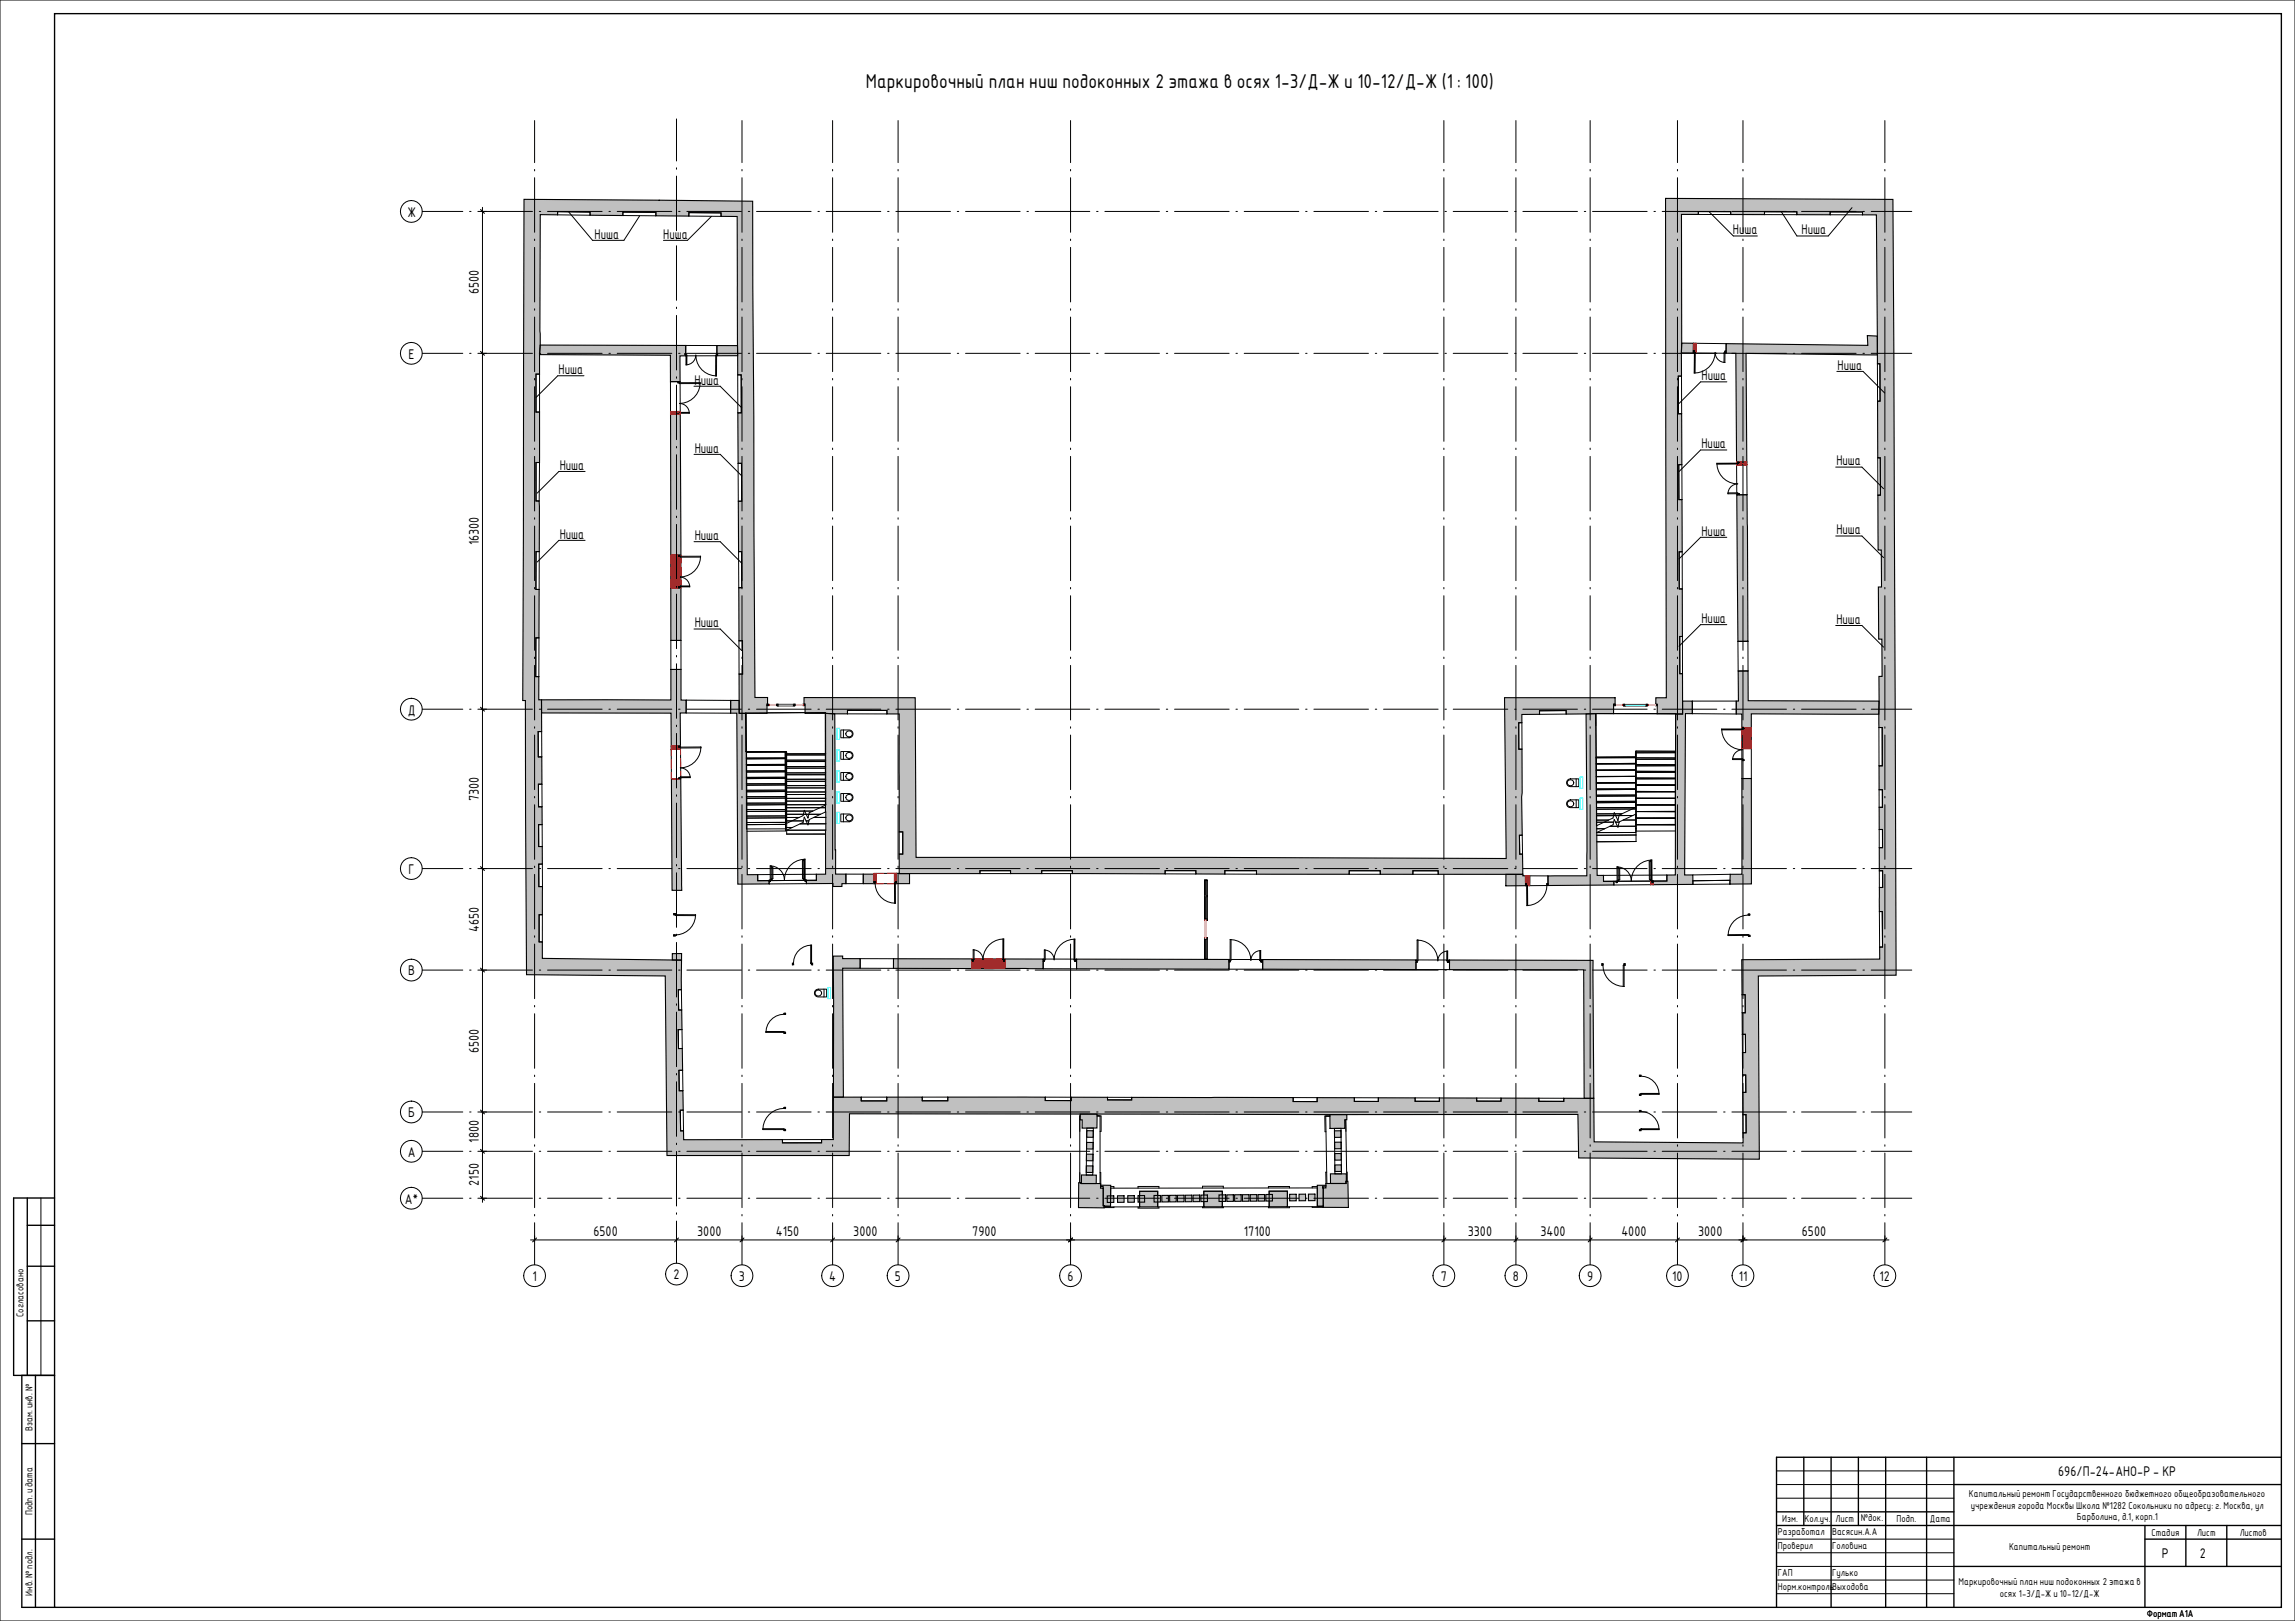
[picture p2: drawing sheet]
<svg xmlns="http://www.w3.org/2000/svg" width="841mm" height="594mm" viewBox="0 0 841 594" stroke-linecap="round" stroke-linejoin="round" font-family="sans-serif">
<defs><g id="words">
<text font-size="7.1" x="317.3" y="32.3">Маркировочный план ниш подоконных 2 этажа в осях 1-3/Д-Ж и 10-12/Д-Ж (1 : 100)</text>
<g font-size="4.9">
<text x="149.3" y="79.5">Ж</text>
<text x="217.9" y="87.5">Ниша</text>
<text x="243.1" y="87.5">Ниша</text>
<text x="635.1" y="85.9">Ниша</text>
<text x="660.3" y="85.9">Ниша</text>
<text x="175.5" y="107.9" transform="rotate(-90 175.5 107.9)">6500</text>
<text x="149.8" y="131.5">Е</text>
<text x="204.7" y="137.1">Ниша</text>
<text x="673.4" y="135.5">Ниша</text>
<text x="254.6" y="140.9">Ниша</text>
<text x="623.6" y="139.3">Ниша</text>
<text x="254.6" y="165.9">Ниша</text>
<text x="623.6" y="164.3">Ниша</text>
<text x="205.1" y="172.2">Ниша</text>
<text x="673" y="170.6">Ниша</text>
<text x="205.1" y="197.4">Ниша</text>
<text x="254.6" y="197.9">Ниша</text>
<text x="623.6" y="196.3">Ниша</text>
<text x="673" y="195.8">Ниша</text>
<text x="175.5" y="199.9" transform="rotate(-90 175.5 199.9)">16300</text>
<text x="254.6" y="229.9">Ниша</text>
<text x="623.6" y="228.3">Ниша</text>
<text x="673" y="228.6">Ниша</text>
<text x="149.5" y="261.9">Д</text>
<text x="175.5" y="293.5" transform="rotate(-90 175.5 293.5)">7300</text>
<text x="149.8" y="320.3">Г</text>
<text x="175.5" y="341.5" transform="rotate(-90 175.5 341.5)">4650</text>
<text x="149.6" y="357.5">В</text>
<text x="175.5" y="385.9" transform="rotate(-90 175.5 385.9)">6500</text>
<text x="149.6" y="409.5">Б</text>
<text x="175.5" y="418.8" transform="rotate(-90 175.5 418.8)">1800</text>
<text x="149.5" y="423.9">А</text>
<text x="175.5" y="434.6" transform="rotate(-90 175.5 434.6)">2150</text>
<text x="148.4" y="441.1">А*</text>
<text x="217.5" y="453.1">6500</text>
<text x="255.5" y="453.1">3000</text>
<text x="284.3" y="453.1">4150</text>
<text x="312.7" y="453.1">3000</text>
<text x="356.3" y="453.1">7900</text>
<text x="455.9" y="453.1">17100</text>
<text x="537.9" y="453.1">3300</text>
<text x="564.6" y="453.1">3400</text>
<text x="594.2" y="453.1">4000</text>
<text x="622.3" y="453.1">3000</text>
<text x="660.4" y="453.1">6500</text>
<text x="195.1" y="469.3">1</text>
<text x="246.8" y="468.7">2</text>
<text x="270.8" y="469.3">3</text>
<text x="303.8" y="469.3">4</text>
<text x="328" y="469.3">5</text>
<text x="391.2" y="469.3">6</text>
<text x="528" y="469.3">7</text>
<text x="554.4" y="469.3">8</text>
<text x="581.6" y="469.3">9</text>
<text x="612.9" y="469.3">10</text>
<text x="637.2" y="469.3">11</text>
<text x="688.9" y="469.3">12</text>
<text x="754.3" y="541">696/П-24-АНО-Р - КР</text>
<text x="792.3" y="570.9">Р</text>
<text x="806.2" y="570.9">2</text>
</g>
<g font-size="3.5">
<text x="8.6" y="482.7" transform="rotate(-90 8.6 482.7)">Согласовано</text>
<text x="11.9" y="524.5" transform="rotate(-90 11.9 524.5)">Взам. инв. №</text>
<text x="721.6" y="548.7">Капитальный ремонт Государственного бюджетного общеобразовательного</text>
<text x="11.9" y="555.3" transform="rotate(-90 11.9 555.3)">Подп. и дата</text>
<text x="653.2" y="557.7">Изм. Кол.уч. Лист</text>
<text x="682" y="557.5">№док.</text>
<text x="695" y="557.7">Подп.</text>
<text x="707.3" y="557.7">Дата</text>
<text x="722.2" y="552.9">учреждения города Москвы Школа №1282 Сокольники по адресу: г. Москва, ул</text>
<text x="761.1" y="557.1">Барболина, д.1, корп.1</text>
<text x="651.6" y="562.7">Разработал</text>
<text x="671.4" y="562.7">Васясин.А.А</text>
<text x="788.5" y="563">Стадия</text>
<text x="805.2" y="563">Лист</text>
<text x="820.8" y="563">Листов</text>
<text x="651.6" y="567.7">Проверил</text>
<text x="671.4" y="567.7">Головина</text>
<text x="736.3" y="568.1">Капитальный ремонт</text>
<text x="651.6" y="577.7">ГАП</text>
<text x="671.4" y="577.7">Гулько</text>
<text x="717.8" y="580.9">Маркировочный план ниш подоконных 2 этажа в</text>
<text x="11.9" y="584.8" transform="rotate(-90 11.9 584.8)">Инв. № подл.</text>
<text x="651.6" y="582.7">Норм.контрольВыходова</text>
<text x="732.9" y="585.1">осях 1-3/Д-Ж и 10-12/Д-Ж</text>
<text x="786.8" y="592.7">Формат А1А</text>
</g>
</g></defs>
<g fill="#c0c0c0">
<path d="M398.3 414.4h2.4l-.1 2.4h-2.4z"/>
<path d="M398.2 418.7h2.4v2.4h-2.4z"/>
<path d="M398.2 423h2.4l-.1 2.4h-2.4z"/>
<path d="M398.1 427.3h2.4v2.4h-2.4z"/>
<path d="M489.1 414.4h2.4v2.4h-2.4z"/>
<path d="M489.1 418.6h2.4v2.4h-2.4z"/>
<path d="M489.1 422.8l2.4-.1 .1 2.4-2.4 .1z"/>
<path d="M489.2 426.9h2.4v2.4h-2.4z"/>
<path d="M417.1 438.2h2.4v2.4h-2.4z"/>
<path d="M413.3 438.2h2.4v2.4h-2.4z"/>
<path d="M409.5 438.2h2.4l.1 2.4h-2.4z"/>
<path d="M405.8 438.3h2.4v2.4h-2.4z"/>
<path d="M479.5 437.6h2.4v2.4h-2.4z"/>
<path d="M476.1 437.7l2.4-.1v2.4l-2.4 .1z"/>
<path d="M472.6 437.7h2.4v2.4h-2.4z"/>
<path d="M440.1 438h2.4v2.4h-2.4z"/>
<path d="M437.2 438h2.4l.1 2.4h-2.4z"/>
<path d="M434.4 438h2.4v2.4h-2.4z"/>
<path d="M431.5 438h2.4v2.4h-2.4z"/>
<path d="M428.6 438.1h2.4l.1 2.4h-2.4z"/>
<path d="M425.8 438.1h2.4v2.4h-2.4z"/>
<path d="M422.9 438.1h2.4v2.4h-2.4z"/>
<path d="M463.9 437.8l2.4-.1v2.4l-2.4 .1z"/>
<path d="M461 437.8h2.4l.1 2.4h-2.4z"/>
<path d="M458.2 437.8h2.4v2.4h-2.4z"/>
<path d="M455.3 437.8h2.4v2.4h-2.4z"/>
<path d="M452.5 437.9l2.4-.1v2.4l-2.4 .1z"/>
<path d="M449.6 437.9h2.4v2.4h-2.4z"/>
<path d="M446.7 437.9h2.4l.1 2.4h-2.4z"/>
<path d="M403.3 434.3v1.1h1v6.5h.4v.4l.2-.2h2.1l.1-7.7zM417.6 436.6v5.7h6.7v-5.7zM441.2 436.6v5.7h6.8v-5.7zM465.1 436.5v5.7h6.7v-5.7zM482.8 434.4v7.7l2.1 .1v-6.8h1v-1zM396.3 430.6v3.1h5.4l.1-3zM487.6 430.2v3.5h5.8v-3.5zM487.4 408.5v5h5.5l-.1-3.1h.8v-1.9zM395.9 408.3v2.1h.7v3h5.4l.1-5.1z"/>
<path d="M395.3 433.4l-.1 9.2 9.5 .1v-.8h-.4v-7.1h-1l.1-1-7.2-.1v-.3zM484.7 434.7v.7h.2v7.1h9.3l-.2-9.6h-.8v.8h-7.3v1z"/>
<path d="M192 73.1l-.4 183.6h.9l.5 100.5 50.8 .5 .6 65.8h66.8l.1-15.3 267 .2 .2 16 66.3 .4-.4-67.1 50.5-.3-1.2-284.3-83.3-.4 .3 183h-3.9v2.5h.6l-.1 3.4 9.3 .1v-14.8h-1v-13.6h1l-.1-17.5h-1.1v-13.6h1.1l-.1-19.1h-1.1l-.1-12.8h1.2l-.1-18.7h-1.2v-13.8h1.1v-59.2h6.2v-1.1l11.9 .1v1l12.4 .1v-1.1h11.8v1.1h12.2v-1.1l11.9 .1v1h5.1l.3 54.6h1v13.7h-.9l.1 20.8h.9v13.7h-.9l.1 20.1h1.2v13.5h-1.1l.1 19.1h1.2l.1 13.7h-1.2v18.7h1.2v14.1h-1.2l.1 8.7h1.2v6.5h-1.2v8.1h1.2v6.6l-1.2 .1v8.4h1.2l.1 6.1h-1.2v8.9h1l.1 13h-1v4.4l-50.6 .2 .1 12.8h1.2v6.7h-1.1v7.9h1.2v6.6h-1.1v8.3h1.2v6.3h-1.1v8.2h1.2v6.7h-1.1v3.7l-54.6-.4-.1-16h-11v1.1h-9.1v-1.1l-13.9-.1v1.2l-8.9-.1v-1.1h-13.7v1.2h-8.9v-1.2l-13.5-.1v1.4l-8.8-.1v-1.3h-13.6v1.4h-8.8v-1.5h-59.2v.9h-8.8v-1h-13.3v1.2h-9.5v-1.2h-35.8v1.3h-9.3v-1.3h-13v1.3l-9.4 .1v-1.4h-10.2v15.5h-4.3v1.2h-14.3v-1.2l-36.3 .1v-3.3h-1.1l-.1-7.5h1.1l-.1-7.2h-1.4l-.1-7.4 1.4-.1-.2-7.9h-1.3l-.1-7h1.3l-.1-7.2-1.1 .1-.1-7.5h1.1l.1-10.8-51-.7v-6h-1.2v-10h1.2v-9.6v-.7h-1.3l-.1-8.2h1.4l-.1-6.5h-1.3v-8h1.3v-6.5h-1.3l-.1-8.3h1.3v-10h-1.3l-.1-9.3h1.3l-.1-11.6h-1l.1-8.5h-1.2l.1-14.2h1.1l.1-17.8h-1.2l.1-13.8h1.1l.1-16.6-.1-2h-1.2v-14.1h1.3v-1.8v-16.7h-1.3v-13.9h1.3l.3-10.8v-47.6h6.3l.1-1.1 11.9 .1-.1 1.2 12.1 .1v-1.3l12.1 .1v1.3l12.1 .1v-1.3l11.8 .1-.1 1.3h6l.2 58.1h1.2l.1 13.9h-1.3l.1 18.5h1.2l.1 13.9h-1.2l.1 18.5h1.1l.1 13.2h-1.2l.1 19.4h1.3v12.2h-1.2v14.4h10.2l.2-5.8h-4.6l-.9-181.9zM294.7 255.6v2.5h.3v3.3l15.6 .2v-1.3l14.4 .1v1.2h4.5v43.3h1.3v8.1h-1.3v7.2h29.6v-1.1h11.2v1.1h11.5v-1.1h11.2v1.1l34 .1v-1.2h11.3v1.2h10.6v-1.2h11.6v1.3h34v-1.3h11.3v1.3h12v-1.3h9.3v1.3h31l-.1-7.4h-1l-.2-6.9h1.1l-.1-31.5h-1.2v-9.7h1.1v-3.1h6.5v-1.3l9.8-.1v1.3l17.3-.1 .1-3.5h.5v-2.4h-40.5l.6 58.9-109.6-.4h-106.7l-.3-58.5z"/>
<path d="M531.2 351.8v3.5l49.2 .1 .2 47.1h3.5l-.3-50.5zM305.4 350.4v51.7h3.7l-.3-47.3 6.4 .1v-3.6h-6.4v-.9zM462.8 351.7l-.1 3.5 56.2 .1v-3.5zM394.5 351.5v3.6l55.9 .1v-3.6zM368.2 351.4v3.5l14.1 .1v-3.5zM327.5 351.4l-.1 3.5 28.8 .1v-3.6zM246.4 349.5v2.3l3.4 .1v-2.5zM246.1 285.4l.2 40.9h3.6l-.4-40.9zM302.5 261.4l.1 59h-3.4v2.2h-3.7v1.3l9.8-.1v1.1h3.2l.1-1.1h1.4v-3.4l-3.8-.1-.3-58.7zM551.9 320.4v4.2h7.2l-.1-3.6h-.9v-.6zM581.3 261.6l.2 59.4h-14.2v3.5l24.2-.2v-1.3h-3.8l-.1-2.2h-2.3l-.5-59.3zM616.6 256.9v4.8h-2.5l-.1 59h-3.1v2.2h-5.1l.1 1.3 14.5-.1v-3.4h-3l.3-59.2h2.5v-4.6zM267.8 256.7v4.7h2.2l.4 62.6 11.5-.1v-1.2l-4.2 .1v-2.3l-3.8 .1-.4-59.2h-2.6v-4.7zM638.4 285.3v35.1h-4.3l-.1 3.6 7.9-.1-.1-38.6zM316.4 320.4v3.4h3.9v-3.4zM328.5 320.1v3.7h4.8v-3.6zM198.4 256.5l.1 4.8 47.4 .1 .1 12h3.4l-.1-12.1h2.2v-4.7h-1.9v-11.3h-3.7v11.2zM637 245.9l.1 11h-.8v4.8h2.1v5.1h3.4v-5.2l46.8 .1 .1-4.8-48-.1-.1-10.9zM636.5 181.3l.4 53.8 3.7-.1-.3-53.7zM245.8 215.5l.1 19.2h3.7v-19.2zM245.7 151.9l.1 51.6h3.7l-.2-51.6zM632.6 125.9v3.6h3.6l.2 39.8h3.8l-.3-39.8 48.1 .6v-6.9l-3.7-.2 .2 3.6zM198 126.5l-.3 3.5 48 .2v9.7h3.5v-9.5h2.1v-.3h-.3v-.6h.3v-2.9zM262.7 126.6v3h.3v.6l-.3 .2h7.6v-3.7zM616.3 125.7l-.1 3.6 4.4 .1v-3.6z"/>
</g>
<g fill="#f00">
<path d="M604.9 322.9h.5v.4h.5v.9h-1z"/>
<path d="M620.6 125.8v2.7h.5l-.1 .6 .5 .3v-3.6zM620.6 129.1v.3h.4v-.3z"/>
<path d="M636.4 170.1v.3l3.8-.1v-1h-2.8v.5l-.6-.1v.4zM636.4 169.3v.4h.4v-.4z"/>
<path d="M638.4 266.8v.4h.2v-.4zM638.6 267.2l-.2 .3v6.8h3.4v-7.5h-2.7v.4z"/>
<path d="M559 321l.1 2.9h.5l-.1 .5 1.1 .2v-3.6zM559.1 324.4l.4 .2z"/>
<path d="M356.6 351.7l.1 .6-.5-.1v2.8l12-.1v-2.6h-.4v-.6h-.3v-.3h-10.5v.3zM367.8 351.4l.1 .3h.3v-.3zM356.2 351.4v.3h.4v-.3z"/>
<path d="M320.4 320.1l-.1 2.9h.5v.3l-.5 .5h.7v-3.7zM328.1 323.6v.2h.4v-.2zM327.8 320.1v3.7v-.2h.3v-.6h.4v-2.9z"/>
<path d="M249.3 274.1l.1 .5zM249.3 273.4l.1 .4zM246 273.4v1.2h3.3v-.8l-.6 .1v-.5z"/>
<path d="M249.1 203.5v.4h.4v-.4zM245.8 203.5v12h2.8v-.5l.6 .1v-.4h.4l-.1-10.5h-.4v-.3h-.5v-.4zM249.2 215.1h.4zM249.2 215.1v.4h.4v-.4z"/>
<path d="M245.7 150.8v1.1h2.8v-.5l.5 .1v-.4h.3v-.3zM249 151.5h.3zM249 151.5v.4h.3v-.4z"/>
</g>
<g fill="none" stroke="#000" stroke-width=".37">
<path d="M204.4 77.6l11.9 .1-.1 1.2-11.9-.2zM208.5 77.7l8.7 10.4h11.5l5.7-9M228.3 77.7l12.1 .1v1.3l-12.1-.1zM252.5 77.9l11.8 .1-.1 1.3-11.7-.1zM260.7 79.3l-8.8 8.8h-8.8M622.4 77.5l11.9 .1v1h-11.9zM626.5 77.7l8.7 8.8h8.8M646.7 77.6h11.8v1.1h-11.8zM670.7 77.6l11.9 .1v1h-11.9zM678.7 76.1l-8.7 10.4h-11.5l-5.7-9M196.4 137.1h1.3v13.9h-1.3zM214 137.7h-9.6l-7.9 7.9"/>
<path d="M248.4 139.9h-2.7v12M248.4 139.9v.4l8.2-.1M249 139.9v.7h7.6v-.4M249 139.9h.2v.4M249 139.9h-.6M251 129.5l.5 .1-.1 .5h-.2v-.6l-.2 .6zM251.3 130.1l.1 .3M251.3 129.6v-3h11.4v3M251.4 133.7a3.6 3.6 0 0 0 3.6-3.6 7.6 7.6 0 0 0 7.6 7.7M251.4 130.1h.3v3.6h-.3zM262.3 130.4h-10.6M262.5 129.6l.1 8.2h-.3v-7.6h.7v-.6z"/>
<path d="M262.7 130.2l-.1 .2M262.9 129.6v.6v-.6M270.4 137.4h1.2l.1 13.9h-1.3zM615.1 137.8h1.1l.1 13.8h-1.2zM620.6 129.4h.4M620.6 128.5h.5l-.1 .6h-.3v-.6l-.1 .6zM620.6 125.8l12 .1v2.8M621 129.1h.3l-.1 7.6h-.3zM621.3 129.4l10.6 .1M621.5 125.8v3.6M632.1 132.8a3.6 3.6 0 0 1-3.5-3.6 7.6 7.6 0 0 1-7.7 7.5M632.4 128.7v.5v-.5"/>
<path d="M632.6 129.2v.3h-.4M632.6 129.2h-.7l-.1 3.6h.3M632.6 128.7v.5M632.6 128.7h-.5v4.1M632.9 139.9h-9.6l-8 8M673.2 136.1h9.6l7.9 7.9M688 133.3h1v13.7h-.9zM248.4 140h.6h-.6M248.5 151.4l.5 .1v.2h-.5l.5 .2h-.5zM249 151.1h3.6v.4h-3.6zM249.2 140.6l.1 10.5M249.3 150.8h-3.6"/>
<path d="M249.3 151.5v.4M254.3 141.5h9.6l7.9 8M256.6 140.2a7.6 7.6 0 0 1-7.6 7.7 3.6 3.6 0 0 1 3.6 3.6M196.4 169.5h1.3l-.1 14.1h-1.2zM214.4 172.8h-9.6l-7.9 7.9M254.3 166.5h9.6l8 7.9M270.5 169.8h1.2l.1 13.9h-1.2zM615.2 170.3h1.2v12.8h-1.1zM629.2 169.8l7.6-.1v.4h-7.6zM629.2 169.8a7.6 7.6 0 0 0 7.7 7.5 3.6 3.6 0 0 0-3.6 3.7M632.8 164.9h-9.6l-7.9 7.9M636.4 169.3v.4"/>
<path d="M636.4 170.1l.1 10.5M636.8 169.3h.6v.5l-.6-.1v-.2h.6zM640.2 169.3l.1 12h-3.8v-.4M640.2 170.3l-3.8 .1M672.8 171.2h9.6l7.9 7.9M688.2 167.8h.9v13.7h-.9zM214.4 198h-9.6l-7.9 8M254.3 198.5h9.6l8 7.9M632.8 196.9h-9.6l-7.9 7.9M633.3 181l4.1-.1v.4M633.3 181v-.4h3.6v.7M637.4 181.2h-.5h.5"/>
<path d="M672.8 196.4h9.6l7.9 8M196.5 202.1l1.1 .1v13.8h-1.2zM245.8 203.5v12M248.6 203.5v.4h8.1v.3h-7.6v-.7zM248.6 203.6h.5h-.5M248.6 215l.6 .1v.2h-.6l.6 .2h-.6zM249.2 214.7h3.6v.4h-3.6zM249.5 203.5v.4M249.5 204.2l.1 10.5M249.6 215.1v.4M256.7 203.9a7.6 7.6 0 0 1-7.5 7.6 3.6 3.6 0 0 1 3.6 3.6M270.7 202.2h1.1l.1 13.2h-1.2z"/>
<path d="M615.4 202.2h1.1v13.6h-1.1zM196.4 233.8h1.1v14.2h-1.2zM245.9 234.7h3.7v10.6h-3.7zM254.3 230.5h9.6l8 7.9M270.8 234.8h1.3v12.2h-1.2zM615.6 233.3h1v13.6h-1zM632.8 228.9h-9.6l-7.9 7.9M636.9 235.1l3.7-.1v10.9h-3.6zM672.8 229.2h9.6l7.9 8M251.5 256.6l16.3 .1v4.7l-16.3-.1zM281.1 258.1h.6v.5h-.6zM284.6 258.1h.5v.5h-.5z"/>
<path d="M284.9 258.1h6.3v.6h-6.3zM285.3 258.1v.6M290.7 258.1v.6M290.9 258.1h.5v.5h-.5zM294.3 258.1h.6v.5h-.6zM591.4 258.1h.6v.5h-.6zM594.9 258.1h.5v.5h-.5zM595.1 258.2h8.5v.5h-8.5zM595.6 258.2v.5M603.1 258.2v.5M603.4 258.1h.4v.5h-.4zM606.7 258.1h.7v.5h-.7z"/>
<path d="M620.2 256.9h16.1v4.8l-16.1-.2zM197.2 268.1h1.3l.1 9.3h-1.3zM246 273.4l.1 12M248.7 273.6h.6h-.6M248.9 273.8v.1M249.4 273.4v.4M249.4 274.1l.1 10.6M256.9 273.8h-8M256.9 273.8v.3h-7.6v-.7h-.6v.5h.2M256.9 273.8a7.6 7.6 0 0 1-7.6 7.6 3.6 3.6 0 0 1 3.6 3.6M273.5 275.5h-.2l-.1-14.2 29.4-.2v33.9l-6 2.9-.5 1.9-1.3-2.8-.5 1.9-6.1 2.9v-25.5M273.5 275.5l14.7-.1v.9"/>
<path d="M273.6 275.7l14.7-.1v30.1h14.2M287.7 275.6l.2 28.9-14.1 .1M287.7 278l-14.1 .1M287.9 275.4l.1 28.4h-14.4l-.1-28.3M287.9 277.8h-14.4M302.5 276.7h-14.2M302.5 279.1h-14.2M302.6 276.2l-14.4 .1M302.6 278.6h-14.4M308.2 267.5h3a1.42 1.42 0 0 1 1.4 1.4 1.42 1.42 0 0 1-1.4 1.5h-3zM308.2 275.4h3a1.42 1.42 0 0 1 1.4 1.4 1.42 1.42 0 0 1-1.4 1.5l-3-.1zM309.2 267.5v2.9"/>
<path d="M309.2 275.4v2.9M310.6 260.3l14.4 .1v1.2h-14.4zM556.6 264.9h1.1l.1 9.7h-1.2zM564.2 260.5l9.8-.1v1.3l-9.8 .1zM584.8 261.5v4.4M585 277.7h14.4l.1 18.2-6.1 2.8-.5 2-1.3-2.9-.5 2-6 2.8zM591.3 261.5l16 .1M599.4 277.4l-14.5 .1M599.4 279.8l-14.4 .1M599.4 280h-14.4M599.5 275.8l.1 32.6-14.4 .1M599.5 275.8v.1"/>
<path d="M599.5 275.9l.1 23.9M599.7 277.7l14.4 .1M599.7 275.3l-.1 27 14.4 .1 .1-40.9h-29.2l.2 30.6M613.9 275.8l.1 19.2M613.9 278.2l-14.4 .1M614.1 275.8l-14.6 .1M614.1 275.3h-14.7v2.4M631 267.2a7.6 7.6 0 0 0 7.6 7.6 3.6 3.6 0 0 0-3.6 3.6M631 267.2h7.6v.3h-7.6zM635 278h3.6v.8h.5v-.5l-4.1 .1zM638.4 266.8v.4M638.4 267.5v10.5"/>
<path d="M638.6 266.8h.5v.4h-.5v-.3h.5zM639.1 278.6h-.5h.5M641.8 266.8v18.5h-3.4v-6.9M641.8 274.3h-3.4M688.6 266.6h1.2v14.1h-1.2zM197.3 287.4h1.3l.1 8.3h-1.3zM248.8 284.9l.5 .1v.3h-.5l.5 .1h-.5zM249.3 284.7h3.6v.3h-3.6zM249.5 285v.4M287.7 280.4l-14.1 .1M287.7 282.8l-14.1 .1M287.8 285.3h-14.2"/>
<path d="M287.8 287.7l-14.2 .1M287.8 290.1l-14.1 .1M287.8 292.5l-14.1 .1M287.8 294.9l-14.1 .1M287.8 297.3l-14.1 .1M287.9 299.7l-14.2 .1M287.9 280.1l-14.4 .1M287.9 282.5h-14.4M287.9 284.9h-14.4M287.9 287.2l-14.4 .1M287.9 289.6h-14.4M287.9 291.9l-14.4 .1"/>
<path d="M287.9 294.3h-14.4M288 296.7h-14.5M288 299l-14.4 .1M292.9 299.6h-4.7M294.7 297.2l-6.5 .1M294.7 299.6h.1M296.2 299.6h-.2M297.9 297.2h-3M300.7 298.4h-12.4M302.5 281.5h-14.2M302.5 283.9h-14.2M302.5 286.3h-14.2"/>
<path d="M302.5 288.8h-14.2M302.5 291.2h-14.2M302.5 293.6h-14.2M302.5 296h-14.2M302.6 280.9h-14.4M302.6 283.2l-14.4 .1M302.6 285.6h-14.4M302.6 287.9h-14.4M302.6 290.2l-14.4 .1M302.6 292.6h-14.4M302.6 294.9h-14.4M302.6 299.6h-4.4"/>
<path d="M308.2 283.1h3a1.42 1.42 0 0 1 1.4 1.4 1.42 1.42 0 0 1-1.4 1.5l-3-.1zM308.2 290.8h3a1.42 1.42 0 0 1 1.4 1.4 1.42 1.42 0 0 1-1.4 1.5l-3-.1zM308.2 298.3h3a1.42 1.42 0 0 1 1.4 1.4 1.42 1.42 0 0 1-1.4 1.5l-3-.1zM309.2 283.1v2.9M309.2 290.8v2.9M309.2 298.3v2.9M574.5 293.6l1.1-.5 3 .1v2.8h-3a1.42 1.42 0 0 1-1.4-.9 1.42 1.42 0 0 1 .3-1.5zM574.5 285.9l1.1-.5 3 .1v2.8h-3a1.42 1.42 0 0 1-1.4-.9 1.42 1.42 0 0 1 .3-1.5zM577.6 293.1v2.9M577.6 285.4v2.9M591.5 298.3h-6.4M594.4 298.2l-2.6 .1"/>
<path d="M598.4 298.9l-13.3 .1M599.3 295.9l-14.2 .1M599.4 282.2l-14.4 .1M599.4 284.5l-14.4 .1M599.4 286.8h-14.4M599.4 286.9l-14.4 .1M599.4 289.1h-14.4M599.4 291.4h-14.4M599.5 293.7h-14.4M599.5 289.3l-14.4 .1M599.5 291.7l-14.4 .1M599.5 294.1l-14.4 .1"/>
<path d="M599.5 296.5l-14.4 .1M599.5 298.9h.1M599.6 299.9h14.4M599.6 295h14.4M599.6 299.8v4.8l14.4-.1M599.6 292.5l14.4 .1M599.6 290l14.4 .1M599.6 287.6h14.4M599.6 285.1l14.4 .1M599.6 282.7h14.4M599.7 280.2l14.4 .1M614 280.6l-14.4 .1"/>
<path d="M614 283l-14.4 .1M614 285.4h-14.4M614 287.8h-14.4M614 290.2h-14.4M614 292.6h-14.4M614 295v6.6M614 295h-14.4M614 297.4h-14.4l14.4 .1M614 299.8h-14.4M688.7 289.4h1.2v6.5h-1.2zM197.4 302.2h1.3v8h-1.3zM197.4 316.7h1.4v8.2h-1.3z"/>
<path d="M282.3 317.3l.1 5.8h-.5M282.3 317.3h.3v5.2h-.7v.6M282.6 317.5v.3M287.9 302.1l-14.2 .1M288 301.4h-14.4M288.2 304.3l6.1-2.9 .5-1.9 1.3 2.8 .5-1.9 6-2.9v6.7zM290.4 303.3h-2.1M294.4 300.8h-6.1M294.6 315.2l-.5 .2v6.5l.5 .4M294.6 315.2l-.2 .3v6.4l.2 .2M294.7 314.9h.4v7.6h-.3zM294.7 315v.3"/>
<path d="M295.1 314.9a7.6 7.6 0 0 0-7.6 7.6 5.2 5.2 0 0 0-5.2-5.2M295.9 301.9h-2.7M296.5 300.8h-1.1M302.6 301.9h-6.4M329.5 304.9h1.3v8.1h-1.3zM359.1 319.1h11.2v1.1h-11.2zM381.8 319.1h11.2v1.1h-11.2zM427 319.1h11.3v1.2h-11.3zM448.9 319.1h11.6v1.3l-11.6-.1zM494.5 319.1h11.3v1.3h-11.3zM517.8 319.1h9.3v1.3h-9.3zM556.8 306.1h1.1l.1 6.9h-1z"/>
<path d="M585.1 305.1l6-2.8 .5-2 1.3 2.9 .5-2 6.1-2.8v6.7zM588.1 303.7h-2.9M589.5 300.5l-4.4 .1M591.4 301.3h-6.2M591.7 300.5h-.1M592.6 317.7h.3l.1 5.2h-.8l.1 .6h.4v-.3M592.6 317.7l.1 5.5M592.8 302.8h-2.8M592.9 317.8v.3M593 300.5h-.1M593.4 301.3h-1.3M599.5 300.5h-4.6"/>
<path d="M599.5 302.8h-6.5M599.5 301.2h.1M599.6 303.6h-.1M599.6 306l-14.4 .1M604.9 315.5l-.5 .2 .1 6.5 .5 .4M604.9 315.5l-.2 .3 .1 6.4 .2 .2M605.1 315.2h.3v7.6h-.3zM605.1 315.3v.3M605.4 315.2a7.6 7.6 0 0 0-7.6 7.7 5.2 5.2 0 0 0-5.2-5.2M614 302.1l-14.4 .1M688.7 304h1.2v6.6l-1.2 .1zM688.7 319.1h1.2l.1 6.1h-1.2z"/>
<path d="M197.6 335.2h1.2v10h-1.2zM246.9 335h.6M247.2 335.2v.1M247.2 335.2h7.7M254.9 335.2v.4l-7.4-.1v-.7h-.6v.5h.3M254.9 335.2a7.4 7.4 0 0 1-7.5 7.4M282 323.1v-.6v.6M282.3 320.5h-4.6v2.3l4.2 .1M282.6 322.1v.3M282.7 322.2l.3-.3v-4l-.3-.3 .2-.1 .3 .4 .1 4.1-.6 .3M294.8 320.4l-12.2 .1M294.8 322.1v.3"/>
<path d="M295.1 320.4h4.1v2.2h-3.7v1.3h-13.6v-.8M295.1 322.5h.2v.5l.2-.5v.5h-.5zM295.1 322.6l-12.8 .1M310 320.4h6.4v3.4h-6.4zM320.3 323h.5l-.1 .6h-.4zM320.5 323v.6M320.7 323.6a7.4 7.4 0 0 0 7.5 7.4M327.8 323.8h-7.5M328.1 323l.1 8h-.4v-7.4h.7v-.6zM328.1 323.3h.1M328.1 323.8h.4M328.4 323v.6"/>
<path d="M328.5 320.1h-8.1l-.1 .3M441.5 328.4l.1 8.9M441.5 322.6l.9 .1zM441.5 322.6h.9zM441.5 328.2l.1 .2 .8-.2v.4l-.4-.2-.5 .2zM441.5 336.9l.1 .2 .8-.2v.4l-.4-.2-.5 .2zM441.5 322.6l.1 14.7M441.5 328.2h.1M441.5 336.9h.1M441.5 328.6h.1M441.5 328.2v.1M441.5 328.3v.1"/>
<path d="M441.5 328.4v.2M441.5 337.1v.2M441.6 328.2v.1M441.6 328.4h.1M441.6 337.1h.1M441.6 336.9l-.1 .2M441.6 328.2h-.1M441.6 328.2h.1M441.6 328.4h.4M441.6 337.1l.4 .1M441.6 337.1h.4M441.6 328.6h.1"/>
<path d="M441.6 337.3h.1M441.6 328.6v8.5M441.6 337h.4M441.6 337v.1M441.6 328.5h.1M441.6 337.2h.1M441.6 328.4v.1M441.6 328.3h.1M441.6 337h.1M441.6 328.5v.1M441.6 337.1v.2M441.6 336.9h.1"/>
<path d="M441.6 328.3v.1M441.6 337.1v.1M441.6 336.9v.1M441.6 322.7v5.8M441.7 328.4h.1M441.7 328.5h.1M441.7 337.1h.1M441.7 328.3v.2M441.8 328.4h.1M441.8 337.1h.1M441.8 328.4h-.1M441.8 337.1h-.1"/>
<path d="M441.8 328.3h.2M441.8 328.5h.1M441.8 328.4v.1M441.8 337v.1M442 328.2v.1M442 336.9h.1M442 337.3h.4h-.4M442 322.7v5.5M442 328.2h.4M442 336.9h.4M442 328.6h.4M442 337.2h.1"/>
<path d="M442 337h.1M442 328.3v.1M442 328.2h.4v.3M442 336.9h.4v.3M442 336.9v.1M442 328.3h.1M442 328.4v.1M442 337v.2M442 328.5h.1M442 328.4h-.4M442 337.1h.1M442 328.2v.2"/>
<path d="M442 336.9v.2M442 328.4v8.5M442 337.1v.2M442 328.6h.1M442 328.4h.1M442.4 328.5h.1M442.4 337.2h.1M442.4 337.2l-.4 .1M442.4 328.5l-.4 .1M442.4 322.6v14.7h-.4M559 321h8.3v3.5l-7.5 .1M559.1 323.9l.1 .5z"/>
<path d="M559.2 323.9h.4l-.1 .5h-.3zM559.5 324.4h.3l.1 7.5h-.4zM559.5 324.6h-.4M560.6 321v3.6M566.8 323.8h.4v.6h-.3zM566.9 324.4a7.4 7.4 0 0 1-7.4 7.5M567.2 323.8l.1 .6zM592.4 323.5v-.6v.6M592.6 320.8h-5l.1 2.2h4.5h-.7v1.3l14.4-.1M592.6 323l12.8-.1zM592.7 323.2h.1M593 322.5v.3"/>
<path d="M593.1 322.5l.2-.2v-4l-.3-.3 .2-.1 .4 .3v4.2l-.5 .2M604.9 322.9v1.3M605.1 320.7l-12.2 .1M605.1 322.4v.3M605.4 320.7h5.5v2.2h-5.1M605.4 322.8h.3v.5l.1-.5 .1 .5h-.5zM620.4 322.8l13.6-.2v1.4l-13.6 .1zM634 322.6l-13.6 .2M634.1 320.4l-13.7 .3M640.7 335h.6v.4h-.6zM640.7 335.4a7.4 7.4 0 0 0-7.4 7.5M641.3 335.1h-.6"/>
<path d="M688.8 334.1h1l.1 13h-1zM246.9 342.9h.5M246.9 342.6h.5v.4h-.5zM290.4 353l.1 .6zM290.5 353h.3l.1 .6h-.4zM297.1 346.4h.3v6.6h-.3zM297.4 346.4a6.6 6.6 0 0 0-6.6 6.6M297.4 353h.3v.6h-.4zM297.7 353l.1 .6zM315.2 351.3l12.3 .1-.1 3.5h-12.2zM356.2 351.4h.4M356.4 352.2v-.5v.5"/>
<path d="M356.6 352h.1M356.7 348.1h.3v3.6h-.8v.5l.5 .1zM357 351.4h10.5M367.5 344.1h.4l-.1 7.6h-.3zM367.8 351.7h.3v.6l.1-.6v.6h-.4zM367.8 351.4h.4M367.9 344.1a7.6 7.6 0 0 0-7.7 7.6 3.6 3.6 0 0 0-3.5-3.6M368.2 354.9l-12 .1M382.5 352.3v-.5v.5M382.7 351.5h-.4v3.5l12.2 .1v-3.6h-.6M382.7 348.2l.1 4.1h-.5M382.7 348.2h.3v3.6h-.7"/>
<path d="M383 351.5h10.6M393.6 344.2h.3v7.6h-.3zM393.9 351.8h.3v.5l.1-.5v.5h-.5zM393.9 344.2a7.6 7.6 0 0 0-7.6 7.6 3.6 3.6 0 0 0-3.6-3.6M441.5 343.7h.1M441.5 351.4l.9 .2zM441.5 343.7l.1 .1 .8-.1v.3l-.4-.2-.5 .2zM441.5 343.7v7.7M441.5 344h.1M441.5 343.7v.1M441.5 343.8v.2M441.6 343.8v.1"/>
<path d="M441.6 343.7h-.1M441.6 343.7h.1M441.6 343.8l.4 .1M441.6 344h.1M441.6 344v7.4M441.6 343.7l.4 .1M441.6 343.8h.1M441.6 343.7v.1M441.6 343.9v.1M441.6 343.7v.2M441.6 343.9h.4M441.7 343.9h.1"/>
<path d="M441.7 343.8v.1M441.8 343.9h.1M441.8 343.8h.1M441.8 343.9h-.1M442 343.7h.1M442 343.7h.4h-.4M442 343.7h.4v7.7M442 344h.4M442 343.8h.1M442 344h.1M442 343.8l-.2 .1M442 343.9h.1"/>
<path d="M442 343.7h.4v.2M442 343.8v.2M442 343.8v.1M442 343.7v.2M442 343.9v7.5M442.4 343.9v.1M442.4 344h.1M442.4 344h-.4M450.6 352.5v-.6v.6M450.8 351.6h-.4v3.6h12.3l.1-3.5h-.8M450.8 344.3a7.6 7.6 0 0 1 7.6 7.7 3.6 3.6 0 0 1 3.6-3.6M450.8 344.3h.4l-.1 7.6h-.7"/>
<path d="M450.8 344.3l.1 8.2h-.5M451.1 351.6l10.6 .1M461.7 348.4h.3v3.6h-.3zM462 352h.3v.5l.1-.5v.5h-.5zM519.1 352.7v-.6v.6M519.3 351.8h-.4v3.5h12.3v-3.5h-.7M519.4 344.5a7.6 7.6 0 0 1 7.5 7.6 3.6 3.6 0 0 1 3.6-3.6M519.4 344.5h.3v7.6h-.8M519.4 344.5v8.2h-.5M519.7 351.8h10.5M530.2 348.5h.3v3.6h-.3zM530.5 352.1l.3 .1v.5l.1-.5v.5h-.4z"/>
<path d="M587 353.2h.5l-.1 .6h-.4zM587.2 353.2v.6M587.4 353.8a7.8 7.8 0 0 0 7.8 7.7M595.1 353.4h.1M595.1 353.2l.1 8.3h-.3v-7.7h.7v-.6zM595.4 353.2v.6M633.3 342.5h7.5v.7h.5v-.5l-8 .2zM641.1 342.7v.1M641.3 343h-.5M248.6 377.3h1.3l.1 7h-1.3zM248.6 362.7h1.1l.1 7.4-1.1 .1zM280.7 378h6.6v.7h.6v-.4h-7.2z"/>
<path d="M287.3 378.6h.6M287.3 371.5h.6M287.3 371.7a6.6 6.6 0 0 0-6.6 6.6M287.3 371.3h.6v.5l-.6-.1zM298.9 362.9l1-.4 3 .1v2.7l-3 .1a1.42 1.42 0 0 1-1.3-.9 1.42 1.42 0 0 1 .3-1.6zM301.9 362.5v2.9M638.4 364.5h1.2v6.7h-1.1zM638.5 379.1h1.2v6.6h-1.1zM248.8 392.3l1.4-.1 .1 7.5h-1.4zM600.8 394.2h.6v.2l-.6 .1zM600.8 394l.6 .2zM601.4 394.4a6.6 6.6 0 0 1 6.6 6.6"/>
<path d="M638.6 394h1.2v6.3h-1.1zM249.3 406.9h1.1l.1 7.5h-1.1zM279.6 413.6h7.7v.8h.6v-.5l-8.3 .1zM286.8 417.6h14.3v1.2h-14.3zM287.3 414.2h.6M287.3 406h.6M287.3 406.2a7.8 7.8 0 0 0-7.7 7.8M287.3 405.8h.6v.5l-.6-.1zM287.7 406.2v.1M315.6 402.1h9.4v1.3l-9.4 .1zM338 402.1h9.3v1.3h-9.3zM383.1 402.1h9.5v1.2h-9.5z"/>
<path d="M395.7 414.6l.2-5.6-.2 24.4M398.3 413.4h2.4l-.2 17.2h-2.4zM402.1 409l1.1-.1v24.9l-.6-.1M402.1 409l1.4-.1v5.7h-.3M402.8 408.9l-.7 .1M405.9 402.1l8.8 .1v.9h-8.8zM473.9 402.2l8.8 .1v1.4h-8.8zM485.9 409h1.5M487.4 409h-1.5l.4 24.7h.3M487.4 409h-1.9l.1 5.8h.4M489.1 413.5h2.4l.1 16.7h-2.4zM493.3 414.6l-.1-4.2 .4 22.5h-.2"/>
<path d="M496.3 402.3h8.8v1.4l-8.8-.1zM518.6 402.4h8.9v1.2h-8.9zM541.2 402.4h8.9v1.2l-8.9-.1zM564 402.5h9.1v1.1h-9.1zM600.8 401h.6v.3h-.6zM600.8 401.3l.6 .1zM600.8 413.9l.6 .1v.2h-.6zM600.8 407.1h.6v.2l-.6 .1zM600.8 414.2l.6 .2zM600.8 406.9l.6 .2zM601.4 400.7h6.6v.3h-6.6zM601.4 413.7h6.6v.3h-6.6z"/>
<path d="M601.4 407.3a6.6 6.6 0 0 1 6.6 6.7M638.7 408.5h1.2v6.7h-1.1zM395.7 433.4h.5v.3M395.7 429.7v3.7M403.2 429.7h.2v4.6M407.1 434.9h1.1v.5M424.3 438.1v-1.5h-6.7v1.6M424.7 435.4v-.6h-7.6v.6M448 437.9v-1.3h-6.8v1.4M448.3 435.4v-.7h-7.6v.7M465.1 437.8v-1.3h6.7v5.7h13l-2-.1v-6.7h-75.7l-.1 2.9M472.6 435.4v-.6h-7.8v.6"/>
<path d="M482.8 434.9h-1.9v.5M486.2 429.6h-.3l.1 4.1h.2M493.5 429.6h.2v3.3M408.2 442.3v.3h-3.5v-.3M417.6 440.6v1.7h-12.7v-.2h2.1v-1.4M424.7 442.3v.5h-7.6v-.5M441.2 440.4v1.9h-16.9v-1.8M448.3 442.3v.3h-7.6v-.3M465.1 440.2v2l-17.1 .1v-2M472.6 442.2v.4h-7.7v-.4M484.9 442.2v.3h-4v-.3"/>
<circle cx="311.1" cy="276.8" r="1.16"/>
<circle cx="311.1" cy="268.9" r="1.16"/>
<circle cx="311.1" cy="292.2" r="1.16"/>
<circle cx="311.1" cy="284.5" r="1.16"/>
<circle cx="311.1" cy="299.7" r="1.16"/>
<circle cx="575.6" cy="294.6" r="1.16"/>
<circle cx="575.6" cy="286.9" r="1.16"/>
<circle cx="300" cy="363.9" r="1.16"/>
</g>
<g fill="none" stroke="#000" stroke-width=".4">
<path d="M192 73.1l83.8 .6 .9 181.9h4.6l-.2 5.8h-10.2v-14.4h1.2v-12.2h-1.3l-.1-19.4h1.2l-.1-13.2h-1.1l-.1-18.5h1.2l-.1-13.9h-1.2l-.1-18.5h1.3l-.1-13.9h-1.2l-.2-58.1h-6l.1-1.3-11.8-.1v1.3l-12.1-.1v-1.3l-12.1-.1v1.3l-12.1-.1 .1-1.2-11.9-.1-.1 1.1h-6.3v47.6l-.3 10.8h-1.3v13.9h1.3v16.7v1.8h-1.3v14.1h1.2l.1 2-.1 16.6h-1.1l-.1 13.8h1.2l-.1 17.8h-1.1l-.1 14.2h1.2l-.1 8.5h1l.1 11.6h-1.3l.1 9.3h1.3v10h-1.3l.1 8.3h1.3v6.5h-1.3v8h1.3l.1 6.5h-1.4l.1 8.2h1.3v.7v9.6h-1.2v10h1.2v6l51 .7-.1 10.8h-1.1l.1 7.5 1.1-.1 .1 7.2h-1.4l.2 7h1.3l.2 7.9-1.4 .1 .1 7.4h1.4l.1 7.2h-1.1l.1 7.5h1.1v3.3l36.3-.1v1.2h14.3v-1.2h4.3v-15.5h10.2v1.4l9.4-.1v-1.3h13v1.3h9.3v-1.3h35.8v1.2h9.5v-1.2h13.3v1h8.8v-.9h59.2v1.5h8.8v-1.4h13.6v1.3l8.8 .1v-1.4l13.5 .1v1.2h8.9v-1.2h13.7v1.1l8.9 .1v-1.2l13.9 .1v1.1h9.1v-1.1h11l.1 16 54.6 .4v-3.7h1.1v-6.7h-1.2v-8.2h1.1v-6.3h-1.2v-8.3h1.1v-6.6h-1.2v-7.9h1.1v-6.7h-1.2l-.1-12.8 50.6-.2v-4.4h1l-.1-13h-1v-8.9h1.2l-.1-6.1h-1.2v-8.4l1.2-.1v-6.6h-1.2v-8.1h1.2v-6.5h-1.2l-.1-8.7h1.2v-14.1h-1.2v-18.7h1.2l-.1-13.7h-1.2l-.1-19.1h1.1v-13.5h-1.2l-.1-20.1h.9v-13.7h-.9l-.1-20.8h.9v-13.7h-1l-.3-54.6h-5.1v-1l-11.9-.1v1.1h-12.2v-1.1h-11.8v1.1l-12.4-.1v-1l-11.9-.1v1.1h-6.2v59.2h-1.1v13.8h1.2l.1 18.7h-1.2l.1 12.8h1.1l.1 19.1h-1.1v13.6h1.1l.1 17.5h-1v13.6h1v14.8l-9.3-.1 .1-3.4h-.6v-2.5h3.9l-.3-183 83.3 .4 1.2 284.3-50.5 .3 .4 67.1-66.3-.4-.2-16-267-.2-.1 15.3h-66.8l-.6-65.8-50.8-.5-.5-100.5h-.9zM251.3 130.1v.3h-2.1v9.5h-.2M251.3 129.5v-2.9l-53.3-.1-.3 3.5 48 .2v9.7h2.7M262.7 129.6v-3l7.6 .1v3.7h-7.6v-.2M616.3 125.7l4.3 .1v3.6l-4.4-.1zM632.6 128.7v-2.8l51.9 .7-.2-3.6 3.7 .2v6.9l-48.1-.6 .3 39.8h-3.8l-.2-39.8h-3.6v-.3M245.7 151.9h3.6l.2 51.6h-3.7zM636.5 181.3h3.8l.3 53.7-3.7 .1zM245.8 215.5h3.8v19.2h-3.7zM198.4 256.5h47.5v-11.2h3.7v11.3h1.9v4.7h-2.2l.1 12.1h-3.4l-.1-12-47.4-.1zM294.7 255.6l40.7 .1 .3 58.5h106.7l109.6 .4-.6-58.9h40.5v2.4h-.5l-.1 3.5-17.3 .1v-1.3l-9.8 .1v1.3h-6.5v3.1h-1.1v9.7h1.2l.1 31.5h-1.1l.2 6.9h1l.1 7.4h-31v-1.3h-9.3v1.3h-12v-1.3h-11.3v1.3h-34v-1.3h-11.6v1.2h-10.6v-1.2h-11.3v1.2l-34-.1v-1.1h-11.2v1.1h-11.5v-1.1h-11.2v1.1h-29.6v-7.2h1.3v-8.1h-1.3v-43.3h-4.5v-1.2l-14.4-.1v1.3l-15.6-.2v-3.3h-.3zM616.6 256.9h3.6v4.6h-2.5l-.3 59.2h3v3.4l-14.5 .1-.1-1.3h5.1v-2.2h3.1l.1-59h2.5z"/>
<path d="M637 245.9h3.6l.1 10.9 48 .1-.1 4.8-46.8-.1v5.2h-3.4v-5.1h-2.1v-4.8h.8zM581.3 261.6l3.5-.1 .5 59.3h2.3l.1 2.2h3.8v1.3l-24.2 .2v-3.5h14.2zM246.1 285.4h3.4l.4 40.9h-3.6zM302.5 297.6v-36.2l3.4 .2 .3 58.7 3.8 .1v3.4h-1.4l-.1 1.1h-3.2v-1.1l-9.8 .1v-1.3h3.7v-2.2h3.4l-.1-16.2M638.4 285.3h3.4l.1 38.6-7.9 .1 .1-3.6h4.3zM281.9 322.9l-4.2-.1v-2.3l-3.8 .1-.4-59.2h-2.6v-4.7h-3.1v4.7h2.2l.4 62.6 11.5-.1v-.8M316.4 320.4h3.9v3.4h-3.9zM328.5 320.1l4.8 .1v3.6h-4.8zM551.9 320.4h6.2v.6h.9l.1 3.6h-7.2zM246.4 349.5l3.4-.1v2.5l-3.4-.1zM305.4 350.4h3.4v.9h6.4v3.6l-6.4-.1 .3 47.3h-3.7zM327.5 351.4h28.7v3.6l-28.8-.1z"/>
<path d="M368.2 351.4l14.1 .1v3.5l-14.1-.1zM394.5 351.5l55.9 .1v3.6l-55.9-.1zM518.9 352.1v-.3l-56.1-.1-.1 3.5 56.2 .1v-2.6M531.2 351.8l52.6 .2 .3 50.5h-3.5l-.2-47.1-49.2-.1zM395.9 408.3h6.2l-.1 5.1h-5.4v-3h-.7zM398.2 418.7h2.4v2.4h-2.4zM398.3 414.4h2.4l-.1 2.4h-2.4zM487.4 408.5h6.2v1.9h-.8l.1 3.1h-5.5zM489.1 414.4h2.4v2.4h-2.4zM489.1 418.6h2.4v2.4h-2.4zM395.3 433.4h.9v.3l7.1 .1v1h1v7.1h.4v.8l-9.5-.1zM396.3 430.6l5.5 .1-.1 3h-5.4z"/>
<path d="M398.1 427.3h2.4v2.4h-2.4zM398.2 423h2.4l-.1 2.4h-2.4zM403.3 434.3l3.8 .1-.1 7.7h-2.1l-.2 .2v-.4h-.4v-6.5h-1zM405.8 438.3h2.4v2.4h-2.4zM409.5 438.2h2.4l.1 2.4h-2.4zM413.3 438.2h2.4v2.4h-2.4zM417.1 438.2h2.4v2.4h-2.4zM417.6 436.6h6.7v5.7h-6.7zM422.9 438.1h2.4v2.4h-2.4zM425.8 438.1h2.4v2.4h-2.4zM428.6 438.1h2.5v2.4h-2.4zM431.5 438h2.4v2.4h-2.4z"/>
<path d="M434.4 438h2.4v2.4h-2.4zM437.2 438h2.4l.1 2.4h-2.4zM440.1 438h2.4v2.4h-2.4zM441.2 436.6h6.8v5.7h-6.8zM446.7 437.9h2.4l.1 2.4h-2.4zM449.6 437.9h2.4v2.4h-2.4zM452.5 437.9l2.4-.1v2.4l-2.4 .1zM455.3 437.8h2.4v2.4h-2.4zM458.2 437.8h2.4v2.4h-2.4zM461 437.8h2.4l.1 2.4h-2.4zM463.9 437.8l2.4-.1v2.4l-2.4 .1zM465.1 436.5h6.7v5.7h-6.7z"/>
<path d="M472.6 437.7h2.4v2.4h-2.4zM476.1 437.7l2.4-.1v2.4l-2.4 .1zM479.5 437.6h2.4v2.4h-2.4zM482.8 434.4h3.1v1h-1v6.8l-2.1-.1zM484.7 434.7h1.2v-1h7.3v-.8h.8l.2 9.6h-9.3v-7.1h-.2zM487.6 430.2h5.8v3.5h-5.8zM489.1 422.8l2.4-.1 .1 2.4-2.4 .1zM489.2 426.9h2.4v2.4h-2.4z"/>
</g>
<path d="M281.7 258.2h2.9v.3h-2.9zM291.4 258.2h2.9v.3h-2.9zM592 258.2h2.9v.3h-2.9zM603.8 258.2h2.9v.3h-2.9zM441.6 322.7h.4v5.7h-.4zM441.6 328.4h.4v8.7h-.4zM441.6 337.1h.4v6.7h-.4zM441.6 343.8h.4v7.6h-.4z" fill="none" stroke="#ff9d3c" stroke-width=".37"/>
<path d="M285.3 258.4h5.4M595.6 258.4h7.5" fill="none" stroke="#80ffff" stroke-width=".37"/>
<g fill="none" stroke="#f00" stroke-width=".4">
<path d="M621 129.4h-.4v-3.6h.9v3.6h-.2M249.3 151.1v-.3h-3.6v1.1h3.6v-.4M636.4 169.7v-.4h3.8v1l-3.8 .1v-.3M245.8 208v3M245.8 212.5v3h3.8v-.4M249.5 203.9v-.4h-3.7v3M249.5 204.2v2.3M249.5 208v3M249.5 212.5l.1 2.2M249.4 273.8v-.4h-3.4v1.2h3.4v-.5M638.4 267.2v-.4h3.4v3M638.4 267.5v2.7"/>
<path d="M641.8 271.3v3h-3.4v-2.6M320.4 320.1h.6v3.7h-.7zM327.8 323.8v-3.7h.7v3.7h-.4M559.8 324.6h.8v-3.6h-1.6l.1 3.6h.4M605.8 322.9l.1 1.3h-1v-1.3h.5M356.6 351.4h-.4v3.6h3M357 351.4h2.2M360.7 351.4h3M365.2 351.4h2.3M367.8 351.4h.4v3.5l-7.5 .1"/>
</g>
<path d="M246 278.5v3M249.4 276.6v-2h-3.4v2.4M249.4 278.1v3M246 283l.1 2.4h3.4v-.4M249.5 282.6v2.1M323.7 320.1h-2.7v3.7h2.7M325.2 320.1h2.6v3.7h-2.6" fill="none" stroke="#f00" stroke-width=".37"/>
<path d="M306.7 266.9h1v4.1h-1zM306.7 274.8h1v4.1h-1zM306.7 282.5h1v4.1h-1zM306.7 290.2h1v4.1h-1zM306.7 297.7h1v4.1h-1zM579 292.5h1v4.1h-1zM579 284.8h1v4.1h-1zM303.4 361.9h1v4.1h-1z" fill="none" stroke="#0ff" stroke-width=".37"/>
<circle cx="195.9" cy="467.5" r="4" fill="#fff"/>
<g fill="none" stroke="#000" stroke-width=".37">
<path d="M195.9 44.2v15.4M195.9 62.1v.5M195.9 65.1v20M195.9 87.6v.6M195.9 90.7v20M195.9 113.2v.5M195.9 116.2v20M195.9 138.7v.5M195.9 141.7v20M195.9 164.2v.6M195.9 167.3v20M195.9 189.8v.5"/>
<path d="M195.9 192.8v20M195.9 215.3v.5M195.9 218.3v20M195.9 240.8v.6M195.9 243.9v20M195.9 266.4v.5M195.9 269.4v20M195.9 291.9v.5M195.9 294.9v20M195.9 317.4v.5M195.9 320.4v20M195.9 342.9v.6"/>
<path d="M195.9 346v20M195.9 368.5v.5M195.9 371.5v20M195.9 394v.5M195.9 397v20M195.9 419.5v.6M195.9 422.6v20M195.9 445.1v.5M195.9 448.1v15.4"/>
<circle cx="195.9" cy="467.5" r="4"/>
</g>
<circle cx="247.9" cy="466.9" r="4" fill="#fff"/>
<g fill="none" stroke="#000" stroke-width=".37">
<path d="M247.9 43.6v15.4M247.9 61.5v.5M247.9 64.5v20M247.9 87v.6M247.9 90.1v20M247.9 112.6v.5M247.9 115.6v20M247.9 138.1v.5M247.9 141.1v20M247.9 163.6v.6M247.9 166.7v20M247.9 189.2v.5"/>
<path d="M247.9 192.2v20M247.9 214.7v.5M247.9 217.7v20M247.9 240.2v.6M247.9 243.3v20M247.9 265.8v.5M247.9 268.8v20M247.9 291.3v.5M247.9 294.3v20M247.9 316.8v.5M247.9 319.8v20M247.9 342.3v.6"/>
<path d="M247.9 345.4v20M247.9 367.9v.5M247.9 370.9v20M247.9 393.4v.5M247.9 396.4v20M247.9 418.9v.6M247.9 422v20M247.9 444.5v.5M247.9 447.5v15.4"/>
<circle cx="247.9" cy="466.9" r="4"/>
</g>
<circle cx="271.9" cy="467.5" r="4" fill="#fff"/>
<g fill="none" stroke="#000" stroke-width=".37">
<path d="M271.9 44.2v15.4M271.9 62.1v.5M271.9 65.1v20M271.9 87.6v.6M271.9 90.7v20M271.9 113.2v.5M271.9 116.2v20M271.9 138.7v.5M271.9 141.7v20M271.9 164.2v.6M271.9 167.3v20M271.9 189.8v.5"/>
<path d="M271.9 192.8v20M271.9 215.3v.5M271.9 218.3v20M271.9 240.8v.6M271.9 243.9v20M271.9 266.4v.5M271.9 269.4v20M271.9 291.9v.5M271.9 294.9v20M271.9 317.4v.5M271.9 320.4v20M271.9 342.9v.6"/>
<path d="M271.9 346v20M271.9 368.5v.5M271.9 371.5v20M271.9 394v.5M271.9 397v20M271.9 419.5v.6M271.9 422.6v20M271.9 445.1v.5M271.9 448.1v15.4"/>
<circle cx="271.9" cy="467.5" r="4"/>
</g>
<circle cx="305.1" cy="467.5" r="4" fill="#fff"/>
<g fill="none" stroke="#000" stroke-width=".37">
<path d="M305.1 44.2v15.4M305.1 62.1v.5M305.1 65.1v20M305.1 87.6v.6M305.1 90.7v20M305.1 113.2v.5M305.1 116.2v20M305.1 138.7v.5M305.1 141.7v20M305.1 164.2v.6M305.1 167.3v20M305.1 189.8v.5"/>
<path d="M305.1 192.8v20M305.1 215.3v.5M305.1 218.3v20M305.1 240.8v.6M305.1 243.9v20M305.1 266.4v.5M305.1 269.4v20M305.1 291.9v.5M305.1 294.9v20M305.1 317.4v.5M305.1 320.4v20M305.1 342.9v.6"/>
<path d="M305.1 346v20M305.1 368.5v.5M305.1 371.5v20M305.1 394v.5M305.1 397v20M305.1 419.5v.6M305.1 422.6v20M305.1 445.1v.5M305.1 448.1v15.4"/>
<circle cx="305.1" cy="467.5" r="4"/>
</g>
<circle cx="392.3" cy="467.5" r="4" fill="#fff"/>
<g fill="none" stroke="#000" stroke-width=".37">
<path d="M392.3 44.2v15.4M392.3 62.1v.5M392.3 65.1v20M392.3 87.6v.6M392.3 90.7v20M392.3 113.2v.5M392.3 116.2v20M392.3 138.7v.5M392.3 141.7v20M392.3 164.2v.6M392.3 167.3v20M392.3 189.8v.5"/>
<path d="M392.3 192.8v20M392.3 215.3v.5M392.3 218.3v20M392.3 240.8v.6M392.3 243.9v20M392.3 266.4v.5M392.3 269.4v20M392.3 291.9v.5M392.3 294.9v20M392.3 317.4v.5M392.3 320.4v20M392.3 342.9v.6"/>
<path d="M392.3 346v20M392.3 368.5v.5M392.3 371.5v20M392.3 394v.5M392.3 397v20M392.3 419.5v.6M392.3 422.6v20M392.3 445.1v.5M392.3 448.1v15.4"/>
<circle cx="392.3" cy="467.5" r="4"/>
</g>
<circle cx="529.2" cy="467.5" r="4" fill="#fff"/>
<g fill="none" stroke="#000" stroke-width=".37">
<path d="M529.2 44.2v15.4M529.2 62.1v.5M529.2 65.1v20M529.2 87.6v.6M529.2 90.7v20M529.2 113.2v.5M529.2 116.2v20M529.2 138.7v.5M529.2 141.7v20M529.2 164.2v.6M529.2 167.3v20M529.2 189.8v.5"/>
<path d="M529.2 192.8v20M529.2 215.3v.5M529.2 218.3v20M529.2 240.8v.6M529.2 243.9v20M529.2 266.4v.5M529.2 269.4v20M529.2 291.9v.5M529.2 294.9v20M529.2 317.4v.5M529.2 320.4v20M529.2 342.9v.6"/>
<path d="M529.2 346v20M529.2 368.5v.5M529.2 371.5v20M529.2 394v.5M529.2 397v20M529.2 419.5v.6M529.2 422.6v20M529.2 445.1v.5M529.2 448.1v15.4"/>
<circle cx="529.2" cy="467.5" r="4"/>
</g>
<circle cx="555.6" cy="467.5" r="4" fill="#fff"/>
<g fill="none" stroke="#000" stroke-width=".37">
<path d="M555.6 44.2v15.4M555.6 62.1v.5M555.6 65.1v20M555.6 87.6v.6M555.6 90.7v20M555.6 113.2v.5M555.6 116.2v20M555.6 138.7v.5M555.6 141.7v20M555.6 164.2v.6M555.6 167.3v20M555.6 189.8v.5"/>
<path d="M555.6 192.8v20M555.6 215.3v.5M555.6 218.3v20M555.6 240.8v.6M555.6 243.9v20M555.6 266.4v.5M555.6 269.4v20M555.6 291.9v.5M555.6 294.9v20M555.6 317.4v.5M555.6 320.4v20M555.6 342.9v.6"/>
<path d="M555.6 346v20M555.6 368.5v.5M555.6 371.5v20M555.6 394v.5M555.6 397v20M555.6 419.5v.6M555.6 422.6v20M555.6 445.1v.5M555.6 448.1v15.4"/>
<circle cx="555.6" cy="467.5" r="4"/>
</g>
<circle cx="582.8" cy="467.5" r="4" fill="#fff"/>
<g fill="none" stroke="#000" stroke-width=".37">
<path d="M582.8 44.2v15.4M582.8 62.1v.5M582.8 65.1v20M582.8 87.6v.6M582.8 90.7v20M582.8 113.2v.5M582.8 116.2v20M582.8 138.7v.5M582.8 141.7v20M582.8 164.2v.6M582.8 167.3v20M582.8 189.8v.5"/>
<path d="M582.8 192.8v20M582.8 215.3v.5M582.8 218.3v20M582.8 240.8v.6M582.8 243.9v20M582.8 266.4v.5M582.8 269.4v20M582.8 291.9v.5M582.8 294.9v20M582.8 317.4v.5M582.8 320.4v20M582.8 342.9v.6"/>
<path d="M582.8 346v20M582.8 368.5v.5M582.8 371.5v20M582.8 394v.5M582.8 397v20M582.8 419.5v.6M582.8 422.6v20M582.8 445.1v.5M582.8 448.1v15.4"/>
<circle cx="582.8" cy="467.5" r="4"/>
</g>
<circle cx="614.8" cy="467.5" r="4" fill="#fff"/>
<g fill="none" stroke="#000" stroke-width=".37">
<path d="M614.8 44.2v15.4M614.8 62.1v.5M614.8 65.1v20M614.8 87.6v.6M614.8 90.7v20M614.8 113.2v.5M614.8 116.2v20M614.8 138.7v.5M614.8 141.7v20M614.8 164.2v.6M614.8 167.3v20M614.8 189.8v.5"/>
<path d="M614.8 192.8v20M614.8 215.3v.5M614.8 218.3v20M614.8 240.8v.6M614.8 243.9v20M614.8 266.4v.5M614.8 269.4v20M614.8 291.9v.5M614.8 294.9v20M614.8 317.4v.5M614.8 320.4v20M614.8 342.9v.6"/>
<path d="M614.8 346v20M614.8 368.5v.5M614.8 371.5v20M614.8 394v.5M614.8 397v20M614.8 419.5v.6M614.8 422.6v20M614.8 445.1v.5M614.8 448.1v15.4"/>
<circle cx="614.8" cy="467.5" r="4"/>
</g>
<circle cx="638.8" cy="467.5" r="4" fill="#fff"/>
<g fill="none" stroke="#000" stroke-width=".37">
<path d="M638.8 44.2v15.4M638.8 62.1v.5M638.8 65.1v20M638.8 87.6v.6M638.8 90.7v20M638.8 113.2v.5M638.8 116.2v20M638.8 138.7v.5M638.8 141.7v20M638.8 164.2v.6M638.8 167.3v20M638.8 189.8v.5"/>
<path d="M638.8 192.8v20M638.8 215.3v.5M638.8 218.3v20M638.8 240.8v.6M638.8 243.9v20M638.8 266.4v.5M638.8 269.4v20M638.8 291.9v.5M638.8 294.9v20M638.8 317.4v.5M638.8 320.4v20M638.8 342.9v.6"/>
<path d="M638.8 346v20M638.8 368.5v.5M638.8 371.5v20M638.8 394v.5M638.8 397v20M638.8 419.5v.6M638.8 422.6v20M638.8 445.1v.5M638.8 448.1v15.4"/>
<circle cx="638.8" cy="467.5" r="4"/>
</g>
<circle cx="690.8" cy="467.5" r="4" fill="#fff"/>
<g fill="none" stroke="#000" stroke-width=".37">
<path d="M690.8 44.2v15.4M690.8 62.1v.5M690.8 65.1v20M690.8 87.6v.6M690.8 90.7v20M690.8 113.2v.5M690.8 116.2v20M690.8 138.7v.5M690.8 141.7v20M690.8 164.2v.6M690.8 167.3v20M690.8 189.8v.5"/>
<path d="M690.8 192.8v20M690.8 215.3v.5M690.8 218.3v20M690.8 240.8v.6M690.8 243.9v20M690.8 266.4v.5M690.8 269.4v20M690.8 291.9v.5M690.8 294.9v20M690.8 317.4v.5M690.8 320.4v20M690.8 342.9v.6"/>
<path d="M690.8 346v20M690.8 368.5v.5M690.8 371.5v20M690.8 394v.5M690.8 397v20M690.8 419.5v.6M690.8 422.6v20M690.8 445.1v.5M690.8 448.1v15.4"/>
<circle cx="690.8" cy="467.5" r="4"/>
</g>
<circle cx="150.7" cy="439.1" r="4" fill="#fff"/>
<g fill="none" stroke="#000" stroke-width=".37">
<path d="M154.7 439.1h14.9M172.1 439.1h.5M175.1 439.1h20M197.6 439.1h.6M200.7 439.1h20M223.2 439.1h.5M226.2 439.1h20M248.7 439.1h.5M251.7 439.1h20M274.2 439.1h.6M277.3 439.1h20M299.8 439.1h.5"/>
<path d="M302.8 439.1h20M325.3 439.1h.5M328.3 439.1h20M350.8 439.1h.6M353.9 439.1h20M376.4 439.1h.5M379.4 439.1h20M401.9 439.1h.5M404.9 439.1h20M427.4 439.1h.6M430.5 439.1h20M453 439.1h.5"/>
<path d="M456 439.1h20M478.5 439.1h.5M481.5 439.1h20M504 439.1h.5M507 439.1h20.1M529.6 439.1h.5M532.6 439.1h20M555.1 439.1h.5M558.1 439.1h20M580.6 439.1h.5M583.6 439.1h20M606.1 439.1h.6"/>
<path d="M609.2 439.1h20M631.7 439.1h.5M634.7 439.1h20M657.2 439.1h.5M660.2 439.1h20M682.7 439.1h.6M685.8 439.1h14.8"/>
<circle cx="150.7" cy="439.1" r="4"/>
</g>
<circle cx="150.7" cy="421.9" r="4" fill="#fff"/>
<g fill="none" stroke="#000" stroke-width=".37">
<path d="M154.7 421.9h14.9M172.1 421.9h.5M175.1 421.9h20M197.6 421.9h.6M200.7 421.9h20M223.2 421.9h.5M226.2 421.9h20M248.7 421.9h.5M251.7 421.9h20M274.2 421.9h.6M277.3 421.9h20M299.8 421.9h.5"/>
<path d="M302.8 421.9h20M325.3 421.9h.5M328.3 421.9h20M350.8 421.9h.6M353.9 421.9h20M376.4 421.9h.5M379.4 421.9h20M401.9 421.9h.5M404.9 421.9h20M427.4 421.9h.6M430.5 421.9h20M453 421.9h.5"/>
<path d="M456 421.9h20M478.5 421.9h.5M481.5 421.9h20M504 421.9h.5M507 421.9h20.1M529.6 421.9h.5M532.6 421.9h20M555.1 421.9h.5M558.1 421.9h20M580.6 421.9h.5M583.6 421.9h20M606.1 421.9h.6"/>
<path d="M609.2 421.9h20M631.7 421.9h.5M634.7 421.9h20M657.2 421.9h.5M660.2 421.9h20M682.7 421.9h.6M685.8 421.9h14.8"/>
<circle cx="150.7" cy="421.9" r="4"/>
</g>
<circle cx="150.7" cy="407.5" r="4" fill="#fff"/>
<g fill="none" stroke="#000" stroke-width=".37">
<path d="M154.7 407.5h14.9M172.1 407.5h.5M175.1 407.5h20M197.6 407.5h.6M200.7 407.5h20M223.2 407.5h.5M226.2 407.5h20M248.7 407.5h.5M251.7 407.5h20M274.2 407.5h.6M277.3 407.5h20M299.8 407.5h.5"/>
<path d="M302.8 407.5h20M325.3 407.5h.5M328.3 407.5h20M350.8 407.5h.6M353.9 407.5h20M376.4 407.5h.5M379.4 407.5h20M401.9 407.5h.5M404.9 407.5h20M427.4 407.5h.6M430.5 407.5h20M453 407.5h.5"/>
<path d="M456 407.5h20M478.5 407.5h.5M481.5 407.5h20M504 407.5h.5M507 407.5h20.1M529.6 407.5h.5M532.6 407.5h20M555.1 407.5h.5M558.1 407.5h20M580.6 407.5h.5M583.6 407.5h20M606.1 407.5h.6"/>
<path d="M609.2 407.5h20M631.7 407.5h.5M634.7 407.5h20M657.2 407.5h.5M660.2 407.5h20M682.7 407.5h.6M685.8 407.5h14.8"/>
<circle cx="150.7" cy="407.5" r="4"/>
</g>
<circle cx="150.7" cy="318.3" r="4" fill="#fff"/>
<g fill="none" stroke="#000" stroke-width=".37">
<path d="M154.7 318.3h14.9M172.1 318.3h.5M175.1 318.3h20M197.6 318.3h.6M200.7 318.3h20M223.2 318.3h.5M226.2 318.3h20M248.7 318.3h.5M251.7 318.3h20M274.2 318.3h.6M277.3 318.3h20M299.8 318.3h.5"/>
<path d="M302.8 318.3h20M325.3 318.3h.5M328.3 318.3h20M350.8 318.3h.6M353.9 318.3h20M376.4 318.3h.5M379.4 318.3h20M401.9 318.3h.5M404.9 318.3h20M427.4 318.3h.6M430.5 318.3h20M453 318.3h.5"/>
<path d="M456 318.3h20M478.5 318.3h.5M481.5 318.3h20M504 318.3h.5M507 318.3h20.1M529.6 318.3h.5M532.6 318.3h20M555.1 318.3h.5M558.1 318.3h20M580.6 318.3h.5M583.6 318.3h20M606.1 318.3h.6"/>
<path d="M609.2 318.3h20M631.7 318.3h.5M634.7 318.3h20M657.2 318.3h.5M660.2 318.3h20M682.7 318.3h.6M685.8 318.3h14.8"/>
<circle cx="150.7" cy="318.3" r="4"/>
</g>
<circle cx="150.7" cy="259.9" r="4" fill="#fff"/>
<g fill="none" stroke="#000" stroke-width=".37">
<path d="M154.7 259.9h14.9M172.1 259.9h.5M175.1 259.9h20M197.6 259.9h.6M200.7 259.9h20M223.2 259.9h.5M226.2 259.9h20M248.7 259.9h.5M251.7 259.9h20M274.2 259.9h.6M277.3 259.9h20M299.8 259.9h.5"/>
<path d="M302.8 259.9h20M325.3 259.9h.5M328.3 259.9h20M350.8 259.9h.6M353.9 259.9h20M376.4 259.9h.5M379.4 259.9h20M401.9 259.9h.5M404.9 259.9h20M427.4 259.9h.6M430.5 259.9h20M453 259.9h.5"/>
<path d="M456 259.9h20M478.5 259.9h.5M481.5 259.9h20M504 259.9h.5M507 259.9h20.1M529.6 259.9h.5M532.6 259.9h20M555.1 259.9h.5M558.1 259.9h20M580.6 259.9h.5M583.6 259.9h20M606.1 259.9h.6"/>
<path d="M609.2 259.9h20M631.7 259.9h.5M634.7 259.9h20M657.2 259.9h.5M660.2 259.9h20M682.7 259.9h.6M685.8 259.9h14.8"/>
<circle cx="150.7" cy="259.9" r="4"/>
</g>
<circle cx="150.7" cy="129.5" r="4" fill="#fff"/>
<g fill="none" stroke="#000" stroke-width=".37">
<path d="M154.7 129.5h14.9M172.1 129.5h.5M175.1 129.5h20M197.6 129.5h.6M200.7 129.5h20M223.2 129.5h.5M226.2 129.5h20M248.7 129.5h.5M251.7 129.5h20M274.2 129.5h.6M277.3 129.5h20M299.8 129.5h.5"/>
<path d="M302.8 129.5h20M325.3 129.5h.5M328.3 129.5h20M350.8 129.5h.6M353.9 129.5h20M376.4 129.5h.5M379.4 129.5h20M401.9 129.5h.5M404.9 129.5h20M427.4 129.5h.6M430.5 129.5h20M453 129.5h.5"/>
<path d="M456 129.5h20M478.5 129.5h.5M481.5 129.5h20M504 129.5h.5M507 129.5h20.1M529.6 129.5h.5M532.6 129.5h20M555.1 129.5h.5M558.1 129.5h20M580.6 129.5h.5M583.6 129.5h20M606.1 129.5h.6"/>
<path d="M609.2 129.5h20M631.7 129.5h.5M634.7 129.5h20M657.2 129.5h.5M660.2 129.5h20M682.7 129.5h.6M685.8 129.5h14.8"/>
<circle cx="150.7" cy="129.5" r="4"/>
</g>
<circle cx="150.7" cy="77.5" r="4" fill="#fff"/>
<g fill="none" stroke="#000" stroke-width=".37">
<path d="M154.7 77.5h14.9M172.1 77.5h.5M175.1 77.5h20M197.6 77.5h.6M200.7 77.5h20M223.2 77.5h.5M226.2 77.5h20M248.7 77.5h.5M251.7 77.5h20M274.2 77.5h.6M277.3 77.5h20M299.8 77.5h.5"/>
<path d="M302.8 77.5h20M325.3 77.5h.5M328.3 77.5h20M350.8 77.5h.6M353.9 77.5h20M376.4 77.5h.5M379.4 77.5h20M401.9 77.5h.5M404.9 77.5h20M427.4 77.5h.6M430.5 77.5h20M453 77.5h.5"/>
<path d="M456 77.5h20M478.5 77.5h.5M481.5 77.5h20M504 77.5h.5M507 77.5h20.1M529.6 77.5h.5M532.6 77.5h20M555.1 77.5h.5M558.1 77.5h20M580.6 77.5h.5M583.6 77.5h20M606.1 77.5h.6"/>
<path d="M609.2 77.5h20M631.7 77.5h.5M634.7 77.5h20M657.2 77.5h.5M660.2 77.5h20M682.7 77.5h.6M685.8 77.5h14.8"/>
<circle cx="150.7" cy="77.5" r="4"/>
</g>
<circle cx="329.1" cy="467.5" r="4" fill="#fff"/>
<g fill="none" stroke="#000" stroke-width=".37">
<path d="M329.1 44.2v15.4M329.1 62.1v.5M329.1 65.1v20M329.1 87.6v.6M329.1 90.7v20M329.1 113.2v.5M329.1 116.2v20M329.1 138.7v.5M329.1 141.7v20M329.1 164.2v.6M329.1 167.3v20M329.1 189.8v.5"/>
<path d="M329.1 192.8v20M329.1 215.3v.5M329.1 218.3v20M329.1 240.8v.6M329.1 243.9v20M329.1 266.4v.5M329.1 269.4v20M329.1 291.9v.5M329.1 294.9v20M329.1 317.4v.5M329.1 320.4v20M329.1 342.9v.6"/>
<path d="M329.1 346v20M329.1 368.5v.5M329.1 371.5v20M329.1 394v.5M329.1 397v20M329.1 419.5v.6M329.1 422.6v20M329.1 445.1v.5M329.1 448.1v15.4"/>
<circle cx="329.1" cy="467.5" r="4"/>
</g>
<circle cx="150.7" cy="355.5" r="4" fill="#fff"/>
<g fill="none" stroke="#000" stroke-width=".37">
<path d="M0 0h841.1v594.1h-841.1zM176.3 77.5h2M176.8 76v364.6M176.3 129.5h2M176.3 259.9h2M176.3 318.3h2M154.7 355.5h14.9M172.1 355.5h.5M175.1 355.5h20M197.6 355.5h.6M200.7 355.5h20M223.2 355.5h.5"/>
<path d="M226.2 355.5h20M248.7 355.5h.5M251.7 355.5h20M274.2 355.5h.6M277.3 355.5h20M299.8 355.5h.5M302.8 355.5h20M325.3 355.5h.5M328.3 355.5h20M350.8 355.5h.6M353.9 355.5h20M376.4 355.5h.5"/>
<path d="M379.4 355.5h20M401.9 355.5h.5M404.9 355.5h20M427.4 355.5h.6M430.5 355.5h20M453 355.5h.5M456 355.5h20M478.5 355.5h.5M481.5 355.5h20M504 355.5h.5M507 355.5h20.1M529.6 355.5h.5"/>
<path d="M532.6 355.5h20M555.1 355.5h.5M558.1 355.5h20M580.6 355.5h.5M583.6 355.5h20M606.1 355.5h.6M609.2 355.5h20M631.7 355.5h.5M634.7 355.5h20M657.2 355.5h.5M660.2 355.5h20M682.7 355.5h.6"/>
<path d="M685.8 355.5h14.8M176.3 407.5h2M15 439v65.1M176.3 439.1h2M176.3 421.9h2M194.4 454.4h497.9M195.9 452.9v2M247.9 452.9v2M271.9 452.9v2M305.1 452.9v2M329.1 452.9v2M392.3 452.9v2"/>
<path d="M529.2 452.9v2M555.6 452.9v2M582.8 452.9v2M614.8 452.9v2M638.8 452.9v2M690.8 452.9v2M651.1 539.1h65M651.1 549.1h65M651.1 544.1h65M651.1 564.1h65M651.1 569.1h65M651.1 579.1h65"/>
<path d="M651.1 574.1h65M651.1 584.1h65"/>
<circle cx="150.7" cy="355.5" r="4"/>
</g>
<g fill="none" stroke="#000" stroke-width=".4">
<path d="M176.1 76.8l1.4 1.4M176.1 128.8l1.4 1.4M176.1 259.2l1.4 1.4M176.1 317.6l1.4 1.4M176.1 354.8l1.4 1.4M176.1 406.8l1.4 1.4M176.1 438.4l1.4 1.4M176.1 421.2l1.4 1.4M196.6 453.7l-1.4 1.4M248.6 453.7l-1.4 1.4M272.6 453.7l-1.4 1.4M305.8 453.7l-1.4 1.4"/>
<path d="M329.8 453.7l-1.4 1.4M393 453.7l-1.4 1.4M529.9 453.7l-1.5 1.4M556.3 453.7l-1.4 1.4M583.5 453.7l-1.4 1.4M615.5 453.7l-1.4 1.4M639.5 453.7l-1.4 1.4M691.5 453.7l-1.4 1.4"/>
</g>
<g fill="none" stroke="#000" stroke-width=".5">
<path d="M20 5h816.1v584.1h-816.1zM10 439v65.1M20 439h-15v65.1h15M10 449h10M10 464h10M10 484.1h10M8 504.1v85h12M13 504.1v85M8 529.1h12M661.1 534.1v25M671.1 534.1v55M681.1 534.1v25"/>
<path d="M691.1 534.1v55M706.1 534.1v55M716.1 534.1v55M836.1 534.1h-185v55M651.1 559.1h185M651.1 554.1h65M716.1 544.1h120M786.1 559.1v30M801.1 559.1v15M816.1 559.1v15M8 564.1h12M716.1 574.1h120"/>
<path d="M786.1 564.1h50"/>
</g>
<use href="#words"/>
</svg>
